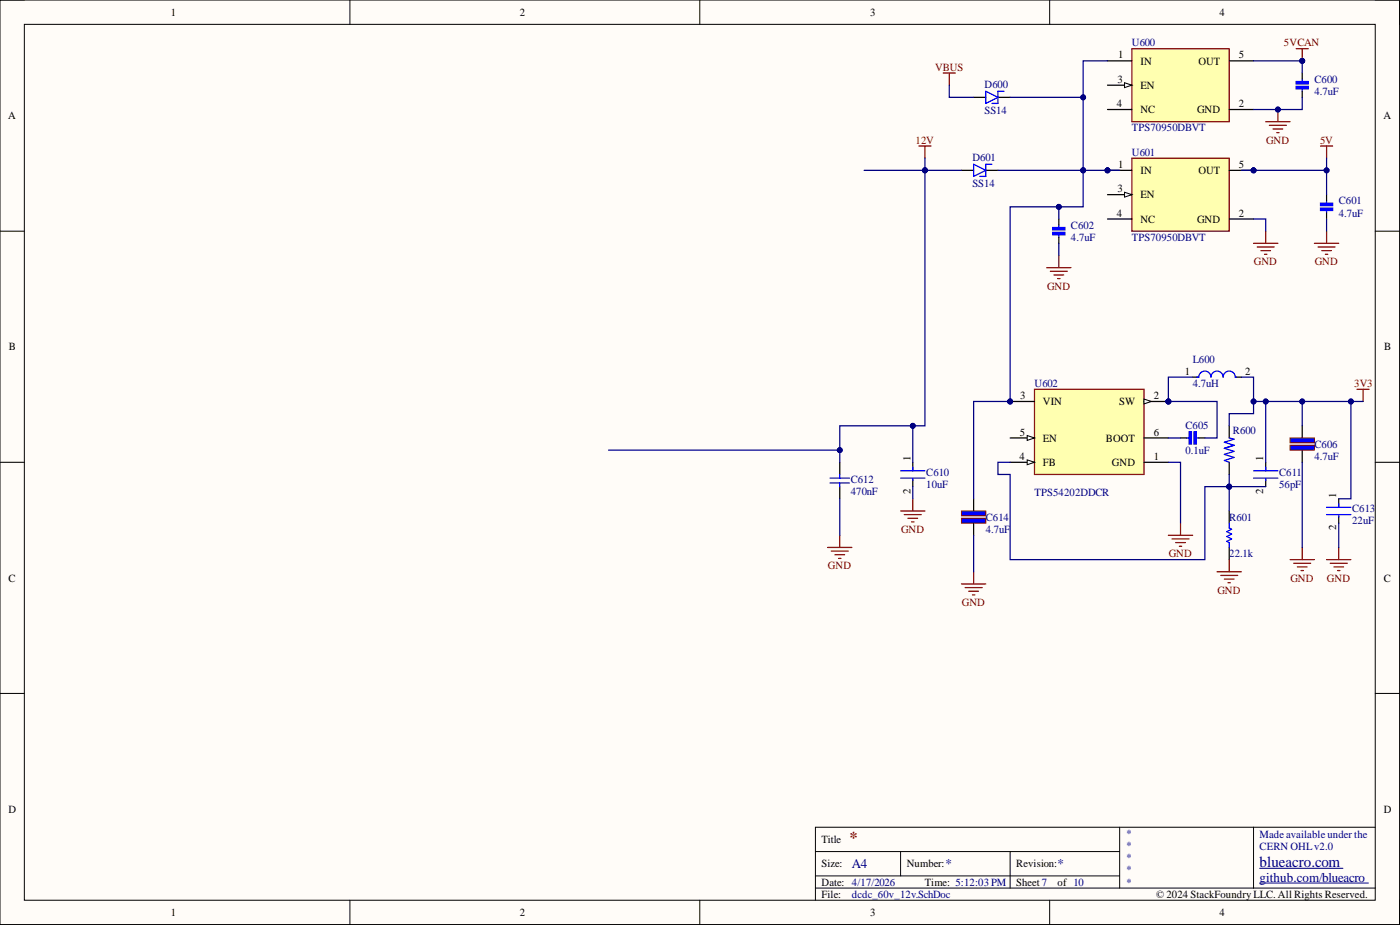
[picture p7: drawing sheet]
<svg xmlns="http://www.w3.org/2000/svg" width="292mm" height="193mm" viewBox="0 0 292 193" stroke-linecap="round" stroke-linejoin="round" font-family="sans-serif">
<defs><g id="words">
<text font-size="3.5" fill="#800000" x="177.2" y="175.9">*</text>
<text font-size="3.2" fill="#000080" x="262.8" y="180.8">blueacro.com</text>
<g font-size="2.8" fill="#000080">
<text x="177.7" y="181.1">A4</text>
<text x="197.3" y="181.1">*</text>
<text x="220.7" y="181.1">*</text>
<text x="262.8" y="183.9">github.com/blueacro</text>
</g>
<g font-size="2.3">
<text x="35.6" y="3.3">1</text>
<text x="108.4" y="3.3">2</text>
<text x="181.6" y="3.3">3</text>
<text x="254.4" y="3.3">4</text>
<text x="233.2" y="17.3">3</text>
<text x="233.3" y="12.2">1</text>
<text x="237.9" y="13.5">IN</text>
<text x="250" y="13.5">OUT</text>
<text x="258.5" y="12.2">5</text>
<text x="233" y="22.3">4</text>
<text x="237.9" y="18.5">EN</text>
<text x="237.9" y="23.6">NC</text>
<text x="249.8" y="23.6">GND</text>
<text x="258.5" y="22.3">2</text>
<text x="1.7" y="24.9">A</text>
<text x="288.6" y="24.9">A</text>
<text x="233.3" y="35">1</text>
<text x="258.5" y="35">5</text>
<text x="233.2" y="40.1">3</text>
<text x="237.9" y="41.4">EN</text>
<text x="237.9" y="36.3">IN</text>
<text x="250" y="36.3">OUT</text>
<text x="233" y="45.2">4</text>
<text x="237.9" y="46.4">NC</text>
<text x="249.8" y="46.4">GND</text>
<text x="258.5" y="45.2">2</text>
<text x="1.9" y="73.1">B</text>
<text x="288.8" y="73.1">B</text>
<text x="212.9" y="83.2">3</text>
<text x="240.7" y="83.2">2</text>
<text x="247.2" y="78.2">1</text>
<text x="259.8" y="78.2">2</text>
<text x="217.6" y="84.5">VIN</text>
<text x="233.5" y="84.5">SW</text>
<text x="212.7" y="95.9">4</text>
<text x="212.8" y="90.9">5</text>
<text x="217.6" y="92.1">EN</text>
<text x="230.7" y="92.1">BOOT</text>
<text x="240.7" y="90.9">6</text>
<text x="240.7" y="95.9">1</text>
<text x="217.6" y="97.2">FB</text>
<text x="232" y="97.2">GND</text>
<text x="1.8" y="121.3">C</text>
<text x="288.7" y="121.3">C</text>
<text x="1.8" y="169.5">D</text>
<text x="288.7" y="169.5">D</text>
<text x="171.4" y="175.9">Title</text>
<text x="171.4" y="181">Size:</text>
<text x="171.4" y="184.8">Date: 4/17/2026</text>
<text x="189.2" y="181">Number:</text>
<text x="193" y="184.8">Time: 5:12:03 PM</text>
<text x="212" y="181">Revision:</text>
<text x="212" y="184.8">Sheet 7</text>
<text x="220.7" y="184.8">of 10</text>
<text x="35.6" y="191.1">1</text>
<text x="108.4" y="191.1">2</text>
<text x="171.4" y="187.3">File:</text>
<text x="181.6" y="191.1">3</text>
<text x="241.2" y="187.3">© 2024 StackFoundry LLC. All Rights Reserved.</text>
<text x="254.4" y="191.1">4</text>
</g>
<g font-size="2.3" fill="#000080">
<text x="236.2" y="9.6">U600</text>
<text x="274.2" y="17.3">C600</text>
<text x="205.4" y="18.3">D600</text>
<text x="205.4" y="23.9">SS14</text>
<text x="274.2" y="19.8">4.7uF</text>
<text x="236.2" y="27.4">TPS70950DBVT</text>
<text x="202.9" y="33.5">D601</text>
<text x="236.2" y="32.5">U601</text>
<text x="202.9" y="39.1">SS14</text>
<text x="223.5" y="47.7">C602</text>
<text x="279.3" y="45.2">4.7uF</text>
<text x="279.3" y="42.6">C601</text>
<text x="223.5" y="50.3">4.7uF</text>
<text x="236.2" y="50.3">TPS70950DBVT</text>
<text x="248.8" y="75.6">L600</text>
<text x="215.8" y="80.7">U602</text>
<text x="248.8" y="80.7">4.7uH</text>
<text x="247.3" y="89.6">C605</text>
<text x="247.3" y="94.7">0.1uF</text>
<text x="257.2" y="90.6">R600</text>
<text x="274.2" y="95.9">4.7uF</text>
<text x="274.2" y="93.4">C606</text>
<text x="177.5" y="100.8">C612</text>
<text x="193.2" y="101.8">10uF</text>
<text x="193.2" y="99.2">C610</text>
<text x="266.9" y="101.8">56pF</text>
<text x="266.9" y="99.2">C611</text>
<text x="177.5" y="103.3">470nF</text>
<text x="215.8" y="103.5">TPS54202DDCR</text>
<text x="282.1" y="106.8">C613</text>
<text x="205.7" y="111.2">4.7uF</text>
<text x="205.7" y="108.6">C614</text>
<text x="256.5" y="108.6">R601</text>
<text x="282.1" y="109.4">22uF</text>
<text x="256.5" y="116.2">22.1k</text>
<text x="234.9" y="174.6">*</text>
<text x="234.9" y="177.1">*</text>
<text x="234.9" y="179.7">*</text>
<text x="262.8" y="177.4">CERN OHLv2.0</text>
<text x="262.8" y="174.9">Made available under the</text>
<text x="234.9" y="182.2">*</text>
<text x="234.9" y="184.8">*</text>
<text x="177.7" y="187.3">dcdc_60v_12v.SchDoc</text>
</g>
<g font-size="2.3" fill="#800000">
<text x="267.9" y="9.6">5VCAN</text>
<text x="195.1" y="14.7">VBUS</text>
<text x="191" y="30">12V</text>
<text x="264.2" y="30">GND</text>
<text x="275.4" y="30">5V</text>
<text x="261.6" y="55.3">GND</text>
<text x="274.3" y="55.3">GND</text>
<text x="218.5" y="60.4">GND</text>
<text x="282.5" y="80.7">3V3</text>
<text x="188" y="111.2">GND</text>
<text x="172.8" y="118.8">GND</text>
<text x="243.9" y="116.2">GND</text>
<text x="254" y="123.9">GND</text>
<text x="269.2" y="121.3">GND</text>
<text x="276.9" y="121.3">GND</text>
<text x="200.7" y="126.4">GND</text>
</g>
<g font-size="2.2">
<text x="189.9" y="96.2" transform="rotate(-90 189.9 96.2)">1</text>
<text x="263.6" y="96.2" transform="rotate(-90 263.6 96.2)">1</text>
<text x="189.9" y="103" transform="rotate(-90 189.9 103)">2</text>
<text x="263.6" y="103" transform="rotate(-90 263.6 103)">2</text>
<text x="278.8" y="103.8" transform="rotate(-90 278.8 103.8)">1</text>
<text x="278.8" y="110.7" transform="rotate(-90 278.8 110.7)">2</text>
</g>
</g></defs>
<path d="M0 0h292v192.9h-292z" fill-rule="evenodd" fill="#fffcf8"/>
<path d="M0 0h292v192.9h-292z" fill="none" stroke="#000" stroke-width=".21"/>
<path d="M5.1 5.1h281.8v182.7h-281.8z" fill-rule="evenodd" fill="#fffcf8"/>
<g fill="none" stroke="#000" stroke-width=".21">
<path d="M0 0h5.1M5.1 5.1h281.8v182.7h-281.8zM73 0v5.1M146 0v5.1M219 0v5.1M286.9 0h5.1v5.1M0 48.2h5.1M286.9 48.2h5.1M0 96.4h5.1M286.9 96.4h5.1M0 144.7h5.1M286.9 144.7h5.1"/>
<path d="M170.1 177.7h63.5M187.9 177.7v5M210.8 177.7v7.6M233.6 172.6v12.7M261.5 172.6v12.7M286.9 172.6h-116.8v15.2M73 187.8v5.1M146 187.8v5.1M170.1 185.3h116.8M170.1 182.7h63.5M219 187.8v5.1M292 187.8v5.1"/>
</g>
<path d="M262.8 184.2h22.7M262.8 181.1h17.4" fill="none" stroke="#000080" stroke-width=".21"/>
<path d="M191.7 30.5h2.6M193 30.5v2.5" fill="none" stroke="#800000" stroke-width=".26"/>
<path d="M276.8 41.9v.5M276.8 43.9v.5" fill="none" stroke="#00f" stroke-width=".26"/>
<path d="M275.5 43.4h2.5v.5h-2.5z" fill-rule="evenodd" fill="#00f"/>
<path d="M275.5 43.4h2.5v.5h-2.5z" fill="none" stroke="#00f" stroke-width=".26"/>
<path d="M275.5 42.4h2.5v.5h-2.5z" fill-rule="evenodd" fill="#00f"/>
<path d="M275.5 42.4h2.5v.5h-2.5z" fill="none" stroke="#00f" stroke-width=".26"/>
<path d="M276.8 40.6v1.3M276.8 44.4v1.3M271.7 88.8v2.6M271.7 93.9v2.5" fill="none" stroke="#000" stroke-width=".26"/>
<path d="M269.2 92.9h5v1h-5z" fill-rule="evenodd" fill="#00f"/>
<path d="M269.2 92.9h5v1h-5z" fill="none" stroke="#800000" stroke-width=".21"/>
<path d="M269.2 91.4h5v1h-5z" fill-rule="evenodd" fill="#00f"/>
<path d="M269.2 91.4h5v1h-5z" fill="none" stroke="#800000" stroke-width=".21"/>
<g fill="none" stroke="#800000" stroke-width=".26">
<path d="M196.8 15.2h2.5M198.1 15.2v2.6M275.5 30.5h2.5M276.8 30.5v2.5M261.5 50.8h5.1M262.3 51.5h3.6M263.1 52.3h2M263.8 53h.5M264.1 48.2v2.6M274.2 50.8h5.1M275 51.5h3.6M275.8 52.3h2"/>
<path d="M276.5 53h.5M276.8 48.2v2.6M283.1 81.2h2.6M284.4 81.2v2.6M243.8 111.7h5M244.5 112.4h3.6M245.3 113.2h2M246.1 114h.5M246.3 109.1v2.6M269.2 116.7h5M269.9 117.5h3.6M270.7 118.3h2"/>
<path d="M271.4 119h.6M271.7 114.2v2.5"/>
</g>
<path d="M200.6 35.5h2.5M203.1 20.3h2.6M205.7 35.5h2.5M208.2 20.3h2.6M203.1 104.1v2.5M203.1 109.1v2.6" fill="none" stroke="#000" stroke-width=".26"/>
<path d="M205.7 19l2.5 1.3-2.5 1.3zM209.5 19h-1.3v2.6h-1.3M203.1 34.3l2.6 1.2-2.6 1.3zM206.9 34.3h-1.2v2.5h-1.3" fill="none" stroke="#00f" stroke-width=".26"/>
<path d="M200.6 108.1h5.1v1h-5.1z" fill-rule="evenodd" fill="#00f"/>
<path d="M200.6 108.1h5.1v1h-5.1z" fill="none" stroke="#800000" stroke-width=".21"/>
<path d="M200.6 106.6h5.1v1h-5.1z" fill-rule="evenodd" fill="#00f"/>
<path d="M200.6 106.6h5.1v1h-5.1z" fill="none" stroke="#800000" stroke-width=".21"/>
<g fill="none" stroke="#800000" stroke-width=".26">
<path d="M172.7 114.2h5M173.4 115h3.6M174.2 115.7h2M175 116.5h.5M175.2 111.7v2.5M187.9 106.6h5.1M188.7 107.4h3.5M189.4 108.1h2.1M190.2 108.9h.5M190.4 104.1v2.5M203.1 119.3v2.5M276.8 116.7h5.1"/>
<path d="M277.5 117.5h3.6M278.3 118.3h2M279.1 119h.5M279.3 114.2v2.5M200.6 121.8h5.1M201.4 122.6h3.5M202.1 123.3h2.1M202.9 124.1h.5"/>
</g>
<path d="M248.8 78.7h1.3M257.7 78.7h1.3M175.2 96.4v2.6M190.4 96.4v1.8M190.4 100v1.5M175.2 101.5v2.6M279.3 104.1v1.7M279.3 107.6v1.5" fill="none" stroke="#000" stroke-width=".26"/>
<g fill="none" stroke="#00f" stroke-width=".26">
<path d="M249.6 78.7h.5a1.27 1.27 0 0 1 1.3-1.3 1.27 1.27 0 0 1 1.3 1.3 1.27 1.27 0 0 1 1.2-1.3 1.27 1.27 0 0 1 1.3 1.3 1.27 1.27 0 0 1 1.3-1.3 1.27 1.27 0 0 1 1.2 1.3h.3M173.2 99.7h4M175.2 99v.7M187.9 99.7h5.1M187.9 98.2h5.1M190.4 97.5v.7M190.4 100v.2M173.2 100.8h4M175.2 100.8v.7M276.8 105.8h5.1M276.8 107.4h5.1M279.3 105.1v.7"/>
<path d="M279.3 107.6v.3"/>
</g>
<circle cx="210.8" cy="83.8" r=".51" fill="#000080"/>
<circle cx="210.8" cy="83.8" r=".51" fill="none" stroke="#000080" stroke-width=".21"/>
<circle cx="243.8" cy="83.8" r=".51" fill="#000080"/>
<circle cx="243.8" cy="83.8" r=".51" fill="none" stroke="#000080" stroke-width=".21"/>
<path d="M215.8 81.2h22.9v17.8h-22.9z" fill-rule="evenodd" fill="#ffffb0"/>
<path d="M215.8 81.2h22.9v17.8h-22.9z" fill="none" stroke="#800000" stroke-width=".26"/>
<path d="M210.8 83.8h5" fill="none" stroke="#000" stroke-width=".26"/>
<circle cx="210.8" cy="83.8" r=".51" fill="#000080"/>
<circle cx="210.8" cy="83.8" r=".51" fill="none" stroke="#000080" stroke-width=".21"/>
<path d="M210.8 91.4h5M238.7 91.4h5.1" fill="none" stroke="#000" stroke-width=".26"/>
<path d="M214.3 90.9l1.5 .5-1.5 .5z" fill="#f8fcff"/>
<path d="M214.3 90.9l1.5 .5-1.5 .5z" fill="none" stroke="#000" stroke-width=".21"/>
<path d="M210.8 96.4h5" fill="none" stroke="#000" stroke-width=".26"/>
<path d="M214.3 95.9l1.5 .5-1.5 .6z" fill="#f8fcff"/>
<path d="M214.3 95.9l1.5 .5-1.5 .6z" fill="none" stroke="#000" stroke-width=".21"/>
<path d="M238.7 83.8h5.1" fill="none" stroke="#000" stroke-width=".26"/>
<path d="M238.7 83.2l1.5 .6-1.5 .5z" fill="#f8fcff"/>
<path d="M238.7 83.2l1.5 .6-1.5 .5z" fill="none" stroke="#000" stroke-width=".21"/>
<circle cx="243.8" cy="83.8" r=".51" fill="#000080"/>
<circle cx="243.8" cy="83.8" r=".51" fill="none" stroke="#000080" stroke-width=".21"/>
<path d="M238.7 96.4h5.1" fill="none" stroke="#000" stroke-width=".26"/>
<path d="M247.6 91.4h.5M249.6 91.4h.5" fill="none" stroke="#00f" stroke-width=".26"/>
<path d="M249.1 90.1h.5v2.5h-.5z" fill-rule="evenodd" fill="#00f"/>
<path d="M249.1 90.1h.5v2.5h-.5z" fill="none" stroke="#00f" stroke-width=".26"/>
<path d="M248.1 90.1h.5v2.5h-.5z" fill-rule="evenodd" fill="#00f"/>
<path d="M248.1 90.1h.5v2.5h-.5zM256.5 91.4l1 .2-2.1 .7 2.1 .6-2.1 .6 2.1 .7-2.1 .6 2.1 .6-2.1 .7 1.1 .3M261.5 98.2h5.1M261.5 99.7h5.1M264.1 97.5v.7M264.1 100v.2M256.5 109.1v1l.5 .3-1 .5 1 .5-1 .5 1 .5-1 .5 .5 .3v1" fill="none" stroke="#00f" stroke-width=".26"/>
<path d="M246.3 91.4h1.3M250.1 91.4h1.3M256.5 88.8v2.6M256.5 96.4v2.6M264.1 96.4v1.8M264.1 100v1.5M256.5 106.6v2.5M256.5 114.2v2.5" fill="none" stroke="#000" stroke-width=".26"/>
<path d="M253.9 119.3h5.1M256.5 116.7v2.6M254.7 120h3.5M255.4 120.8h2.1M256.2 121.6h.5" fill="none" stroke="#800000" stroke-width=".26"/>
<path d="M257.5 92.9l-2.1 .6" fill="none" stroke="#0c0087" stroke-width=".26"/>
<circle cx="231.1" cy="35.5" r=".51" fill="#000080"/>
<circle cx="231.1" cy="35.5" r=".51" fill="none" stroke="#000080" stroke-width=".21"/>
<circle cx="261.5" cy="35.5" r=".51" fill="#000080"/>
<circle cx="261.5" cy="35.5" r=".51" fill="none" stroke="#000080" stroke-width=".21"/>
<path d="M236.2 33h20.3v15.2h-20.3z" fill-rule="evenodd" fill="#ffffb0"/>
<path d="M236.2 33h20.3v15.2h-20.3z" fill="none" stroke="#800000" stroke-width=".26"/>
<path d="M231.1 40.6h5.1" fill="none" stroke="#000" stroke-width=".26"/>
<path d="M234.6 40.1l1.6 .5-1.6 .5z" fill="#f8fcff"/>
<path d="M234.6 40.1l1.6 .5-1.6 .5z" fill="none" stroke="#000" stroke-width=".21"/>
<path d="M231.1 35.5h5.1" fill="none" stroke="#000" stroke-width=".26"/>
<circle cx="231.1" cy="35.5" r=".51" fill="#000080"/>
<circle cx="231.1" cy="35.5" r=".51" fill="none" stroke="#000080" stroke-width=".21"/>
<path d="M256.5 35.5h5M231.1 45.7h5.1" fill="none" stroke="#000" stroke-width=".26"/>
<circle cx="261.5" cy="35.5" r=".51" fill="#000080"/>
<circle cx="261.5" cy="35.5" r=".51" fill="none" stroke="#000080" stroke-width=".21"/>
<path d="M256.5 45.7h5" fill="none" stroke="#000" stroke-width=".26"/>
<path d="M236.2 10.2h20.3v15.2h-20.3z" fill-rule="evenodd" fill="#ffffb0"/>
<path d="M236.2 10.2h20.3v15.2h-20.3z" fill="none" stroke="#800000" stroke-width=".26"/>
<path d="M231.1 17.8h5.1" fill="none" stroke="#000" stroke-width=".26"/>
<path d="M234.6 17.3l1.6 .5-1.6 .5z" fill="#f8fcff"/>
<path d="M234.6 17.3l1.6 .5-1.6 .5z" fill="none" stroke="#000" stroke-width=".21"/>
<path d="M231.1 12.7h5.1M256.5 12.7h5M231.1 22.8h5.1M256.5 22.8h5" fill="none" stroke="#000" stroke-width=".26"/>
<path d="M271.7 16.5v.5M271.7 18.5v.5" fill="none" stroke="#00f" stroke-width=".26"/>
<path d="M270.4 18h2.6v.5h-2.6z" fill-rule="evenodd" fill="#00f"/>
<path d="M270.4 18h2.6v.5h-2.6z" fill="none" stroke="#00f" stroke-width=".26"/>
<path d="M270.4 17h2.6v.5h-2.6z" fill-rule="evenodd" fill="#00f"/>
<path d="M270.4 17h2.6v.5h-2.6zM220.9 47v.5M220.9 49v.5" fill="none" stroke="#00f" stroke-width=".26"/>
<path d="M271.7 15.2v1.3M271.7 19v1.3" fill="none" stroke="#000" stroke-width=".26"/>
<path d="M219.6 48.5h2.6v.5h-2.6z" fill-rule="evenodd" fill="#00f"/>
<path d="M219.6 48.5h2.6v.5h-2.6z" fill="none" stroke="#00f" stroke-width=".26"/>
<path d="M219.6 47.5h2.6v.5h-2.6z" fill-rule="evenodd" fill="#00f"/>
<path d="M219.6 47.5h2.6v.5h-2.6z" fill="none" stroke="#00f" stroke-width=".26"/>
<path d="M220.9 45.7v1.3M220.9 49.5v1.3" fill="none" stroke="#000" stroke-width=".26"/>
<path d="M264.1 25.4h5.1M264.8 26.1h3.6M265.6 26.9h2M266.4 27.7h.5M266.6 22.8v2.6M218.4 55.8h5.1M219.1 56.6h3.6M219.9 57.4h2M220.7 58.1h.5M220.9 53.3v2.5" fill="none" stroke="#800000" stroke-width=".26"/>
<circle cx="266.6" cy="22.8" r=".51" fill="#000080"/>
<circle cx="266.6" cy="22.8" r=".51" fill="none" stroke="#000080" stroke-width=".21"/>
<path d="M270.4 10.2h2.6M271.7 10.2v2.5" fill="none" stroke="#800000" stroke-width=".26"/>
<circle cx="271.7" cy="12.7" r=".51" fill="#000080"/>
<circle cx="271.7" cy="12.7" r=".51" fill="none" stroke="#000080" stroke-width=".21"/>
<path d="M193 33v2.5" fill="none" stroke="#000080" stroke-width=".26"/>
<circle cx="193" cy="35.5" r=".51" fill="#000080"/>
<circle cx="193" cy="35.5" r=".51" fill="none" stroke="#000080" stroke-width=".21"/>
<path d="M259 35.5h17.8M276.8 45.7v2.5M271.7 96.4v17.8" fill="none" stroke="#000080" stroke-width=".26"/>
<circle cx="261.5" cy="35.5" r=".51" fill="#000080"/>
<circle cx="261.5" cy="35.5" r=".51" fill="none" stroke="#000080" stroke-width=".21"/>
<circle cx="276.8" cy="35.5" r=".51" fill="#000080"/>
<circle cx="276.8" cy="35.5" r=".51" fill="none" stroke="#000080" stroke-width=".21"/>
<path d="M193 35.5h7.6M203.1 111.7v7.6" fill="none" stroke="#000080" stroke-width=".26"/>
<circle cx="193" cy="35.5" r=".51" fill="#000080"/>
<circle cx="193" cy="35.5" r=".51" fill="none" stroke="#000080" stroke-width=".21"/>
<path d="M198.1 17.8v2.5h5M210.8 20.3h15.2v15.2" fill="none" stroke="#000080" stroke-width=".26"/>
<circle cx="226" cy="20.3" r=".51" fill="#000080"/>
<circle cx="226" cy="20.3" r=".51" fill="none" stroke="#000080" stroke-width=".21"/>
<circle cx="226" cy="35.5" r=".51" fill="#000080"/>
<circle cx="226" cy="35.5" r=".51" fill="none" stroke="#000080" stroke-width=".21"/>
<path d="M127 93.9h48.2v2.5M279.3 109.1v5.1" fill="none" stroke="#000080" stroke-width=".26"/>
<circle cx="175.2" cy="93.9" r=".51" fill="#000080"/>
<circle cx="175.2" cy="93.9" r=".51" fill="none" stroke="#000080" stroke-width=".21"/>
<path d="M190.4 88.8v7.6" fill="none" stroke="#000080" stroke-width=".26"/>
<circle cx="190.4" cy="88.8" r=".51" fill="#000080"/>
<circle cx="190.4" cy="88.8" r=".51" fill="none" stroke="#000080" stroke-width=".21"/>
<path d="M180.3 35.5h12.7v53.3h-17.8v5.1M190.4 101.5v2.6" fill="none" stroke="#000080" stroke-width=".26"/>
<circle cx="175.2" cy="93.9" r=".51" fill="#000080"/>
<circle cx="175.2" cy="93.9" r=".51" fill="none" stroke="#000080" stroke-width=".21"/>
<circle cx="190.4" cy="88.8" r=".51" fill="#000080"/>
<circle cx="190.4" cy="88.8" r=".51" fill="none" stroke="#000080" stroke-width=".21"/>
<circle cx="193" cy="35.5" r=".51" fill="#000080"/>
<circle cx="193" cy="35.5" r=".51" fill="none" stroke="#000080" stroke-width=".21"/>
<path d="M208.2 35.5h25.4" fill="none" stroke="#000080" stroke-width=".26"/>
<circle cx="226" cy="35.5" r=".51" fill="#000080"/>
<circle cx="226" cy="35.5" r=".51" fill="none" stroke="#000080" stroke-width=".21"/>
<circle cx="231.1" cy="35.5" r=".51" fill="#000080"/>
<circle cx="231.1" cy="35.5" r=".51" fill="none" stroke="#000080" stroke-width=".21"/>
<path d="M281.9 83.8h2.5" fill="none" stroke="#000080" stroke-width=".26"/>
<circle cx="281.9" cy="83.8" r=".51" fill="#000080"/>
<circle cx="281.9" cy="83.8" r=".51" fill="none" stroke="#000080" stroke-width=".21"/>
<path d="M261.5 83.8v2.5h-5v2.5" fill="none" stroke="#000080" stroke-width=".26"/>
<circle cx="261.5" cy="83.8" r=".51" fill="#000080"/>
<circle cx="261.5" cy="83.8" r=".51" fill="none" stroke="#000080" stroke-width=".21"/>
<path d="M256.5 99v7.6" fill="none" stroke="#000080" stroke-width=".26"/>
<circle cx="256.5" cy="101.5" r=".51" fill="#000080"/>
<circle cx="256.5" cy="101.5" r=".51" fill="none" stroke="#000080" stroke-width=".21"/>
<path d="M226 35.5v7.6h-15.2v40.7h-7.7v20.3" fill="none" stroke="#000080" stroke-width=".26"/>
<circle cx="210.8" cy="83.8" r=".51" fill="#000080"/>
<circle cx="210.8" cy="83.8" r=".51" fill="none" stroke="#000080" stroke-width=".21"/>
<circle cx="220.9" cy="43.1" r=".51" fill="#000080"/>
<circle cx="220.9" cy="43.1" r=".51" fill="none" stroke="#000080" stroke-width=".21"/>
<circle cx="226" cy="35.5" r=".51" fill="#000080"/>
<circle cx="226" cy="35.5" r=".51" fill="none" stroke="#000080" stroke-width=".21"/>
<path d="M243.8 96.4h2.5v12.7M243.8 83.8h10.1v7.6h-2.5M243.8 91.4h2.5" fill="none" stroke="#000080" stroke-width=".26"/>
<circle cx="243.8" cy="83.8" r=".51" fill="#000080"/>
<circle cx="243.8" cy="83.8" r=".51" fill="none" stroke="#000080" stroke-width=".21"/>
<path d="M248.8 78.7h-5v5.1" fill="none" stroke="#000080" stroke-width=".26"/>
<circle cx="243.8" cy="83.8" r=".51" fill="#000080"/>
<circle cx="243.8" cy="83.8" r=".51" fill="none" stroke="#000080" stroke-width=".21"/>
<path d="M271.7 83.8v5" fill="none" stroke="#000080" stroke-width=".26"/>
<circle cx="271.7" cy="83.8" r=".51" fill="#000080"/>
<circle cx="271.7" cy="83.8" r=".51" fill="none" stroke="#000080" stroke-width=".21"/>
<path d="M259 78.7h2.5v5.1h20.4v20.3h-2.6" fill="none" stroke="#000080" stroke-width=".26"/>
<circle cx="261.5" cy="83.8" r=".51" fill="#000080"/>
<circle cx="261.5" cy="83.8" r=".51" fill="none" stroke="#000080" stroke-width=".21"/>
<circle cx="264.1" cy="83.8" r=".51" fill="#000080"/>
<circle cx="264.1" cy="83.8" r=".51" fill="none" stroke="#000080" stroke-width=".21"/>
<circle cx="271.7" cy="83.8" r=".51" fill="#000080"/>
<circle cx="271.7" cy="83.8" r=".51" fill="none" stroke="#000080" stroke-width=".21"/>
<circle cx="281.9" cy="83.8" r=".51" fill="#000080"/>
<circle cx="281.9" cy="83.8" r=".51" fill="none" stroke="#000080" stroke-width=".21"/>
<path d="M264.1 83.8v12.6" fill="none" stroke="#000080" stroke-width=".26"/>
<circle cx="264.1" cy="83.8" r=".51" fill="#000080"/>
<circle cx="264.1" cy="83.8" r=".51" fill="none" stroke="#000080" stroke-width=".21"/>
<path d="M256.5 101.5h7.6" fill="none" stroke="#000080" stroke-width=".26"/>
<circle cx="256.5" cy="101.5" r=".51" fill="#000080"/>
<circle cx="256.5" cy="101.5" r=".51" fill="none" stroke="#000080" stroke-width=".21"/>
<path d="M210.8 96.4h-2.6v2.6h2.6v17.7h40.6v-15.2h5.1" fill="none" stroke="#000080" stroke-width=".26"/>
<circle cx="256.5" cy="101.5" r=".51" fill="#000080"/>
<circle cx="256.5" cy="101.5" r=".51" fill="none" stroke="#000080" stroke-width=".21"/>
<path d="M276.8 33v7.6" fill="none" stroke="#000080" stroke-width=".26"/>
<circle cx="276.8" cy="35.5" r=".51" fill="#000080"/>
<circle cx="276.8" cy="35.5" r=".51" fill="none" stroke="#000080" stroke-width=".21"/>
<path d="M220.9 43.1v2.6M261.5 45.7h2.6v2.5M175.2 104.1v7.6" fill="none" stroke="#000080" stroke-width=".26"/>
<circle cx="220.9" cy="43.1" r=".51" fill="#000080"/>
<circle cx="220.9" cy="43.1" r=".51" fill="none" stroke="#000080" stroke-width=".21"/>
<path d="M261.5 12.7h10.2M220.9 50.8v2.5" fill="none" stroke="#000080" stroke-width=".26"/>
<circle cx="271.7" cy="12.7" r=".51" fill="#000080"/>
<circle cx="271.7" cy="12.7" r=".51" fill="none" stroke="#000080" stroke-width=".21"/>
<path d="M271.7 20.3v2.5h-10.2" fill="none" stroke="#000080" stroke-width=".26"/>
<circle cx="266.6" cy="22.8" r=".51" fill="#000080"/>
<circle cx="266.6" cy="22.8" r=".51" fill="none" stroke="#000080" stroke-width=".21"/>
<path d="M231.1 12.7h-5.1v7.6" fill="none" stroke="#000080" stroke-width=".26"/>
<circle cx="226" cy="20.3" r=".51" fill="#000080"/>
<circle cx="226" cy="20.3" r=".51" fill="none" stroke="#000080" stroke-width=".21"/>
<path d="M271.7 12.7v2.5" fill="none" stroke="#000080" stroke-width=".26"/>
<circle cx="271.7" cy="12.7" r=".51" fill="#000080"/>
<circle cx="271.7" cy="12.7" r=".51" fill="none" stroke="#000080" stroke-width=".21"/>
<use href="#words"/>
</svg>
